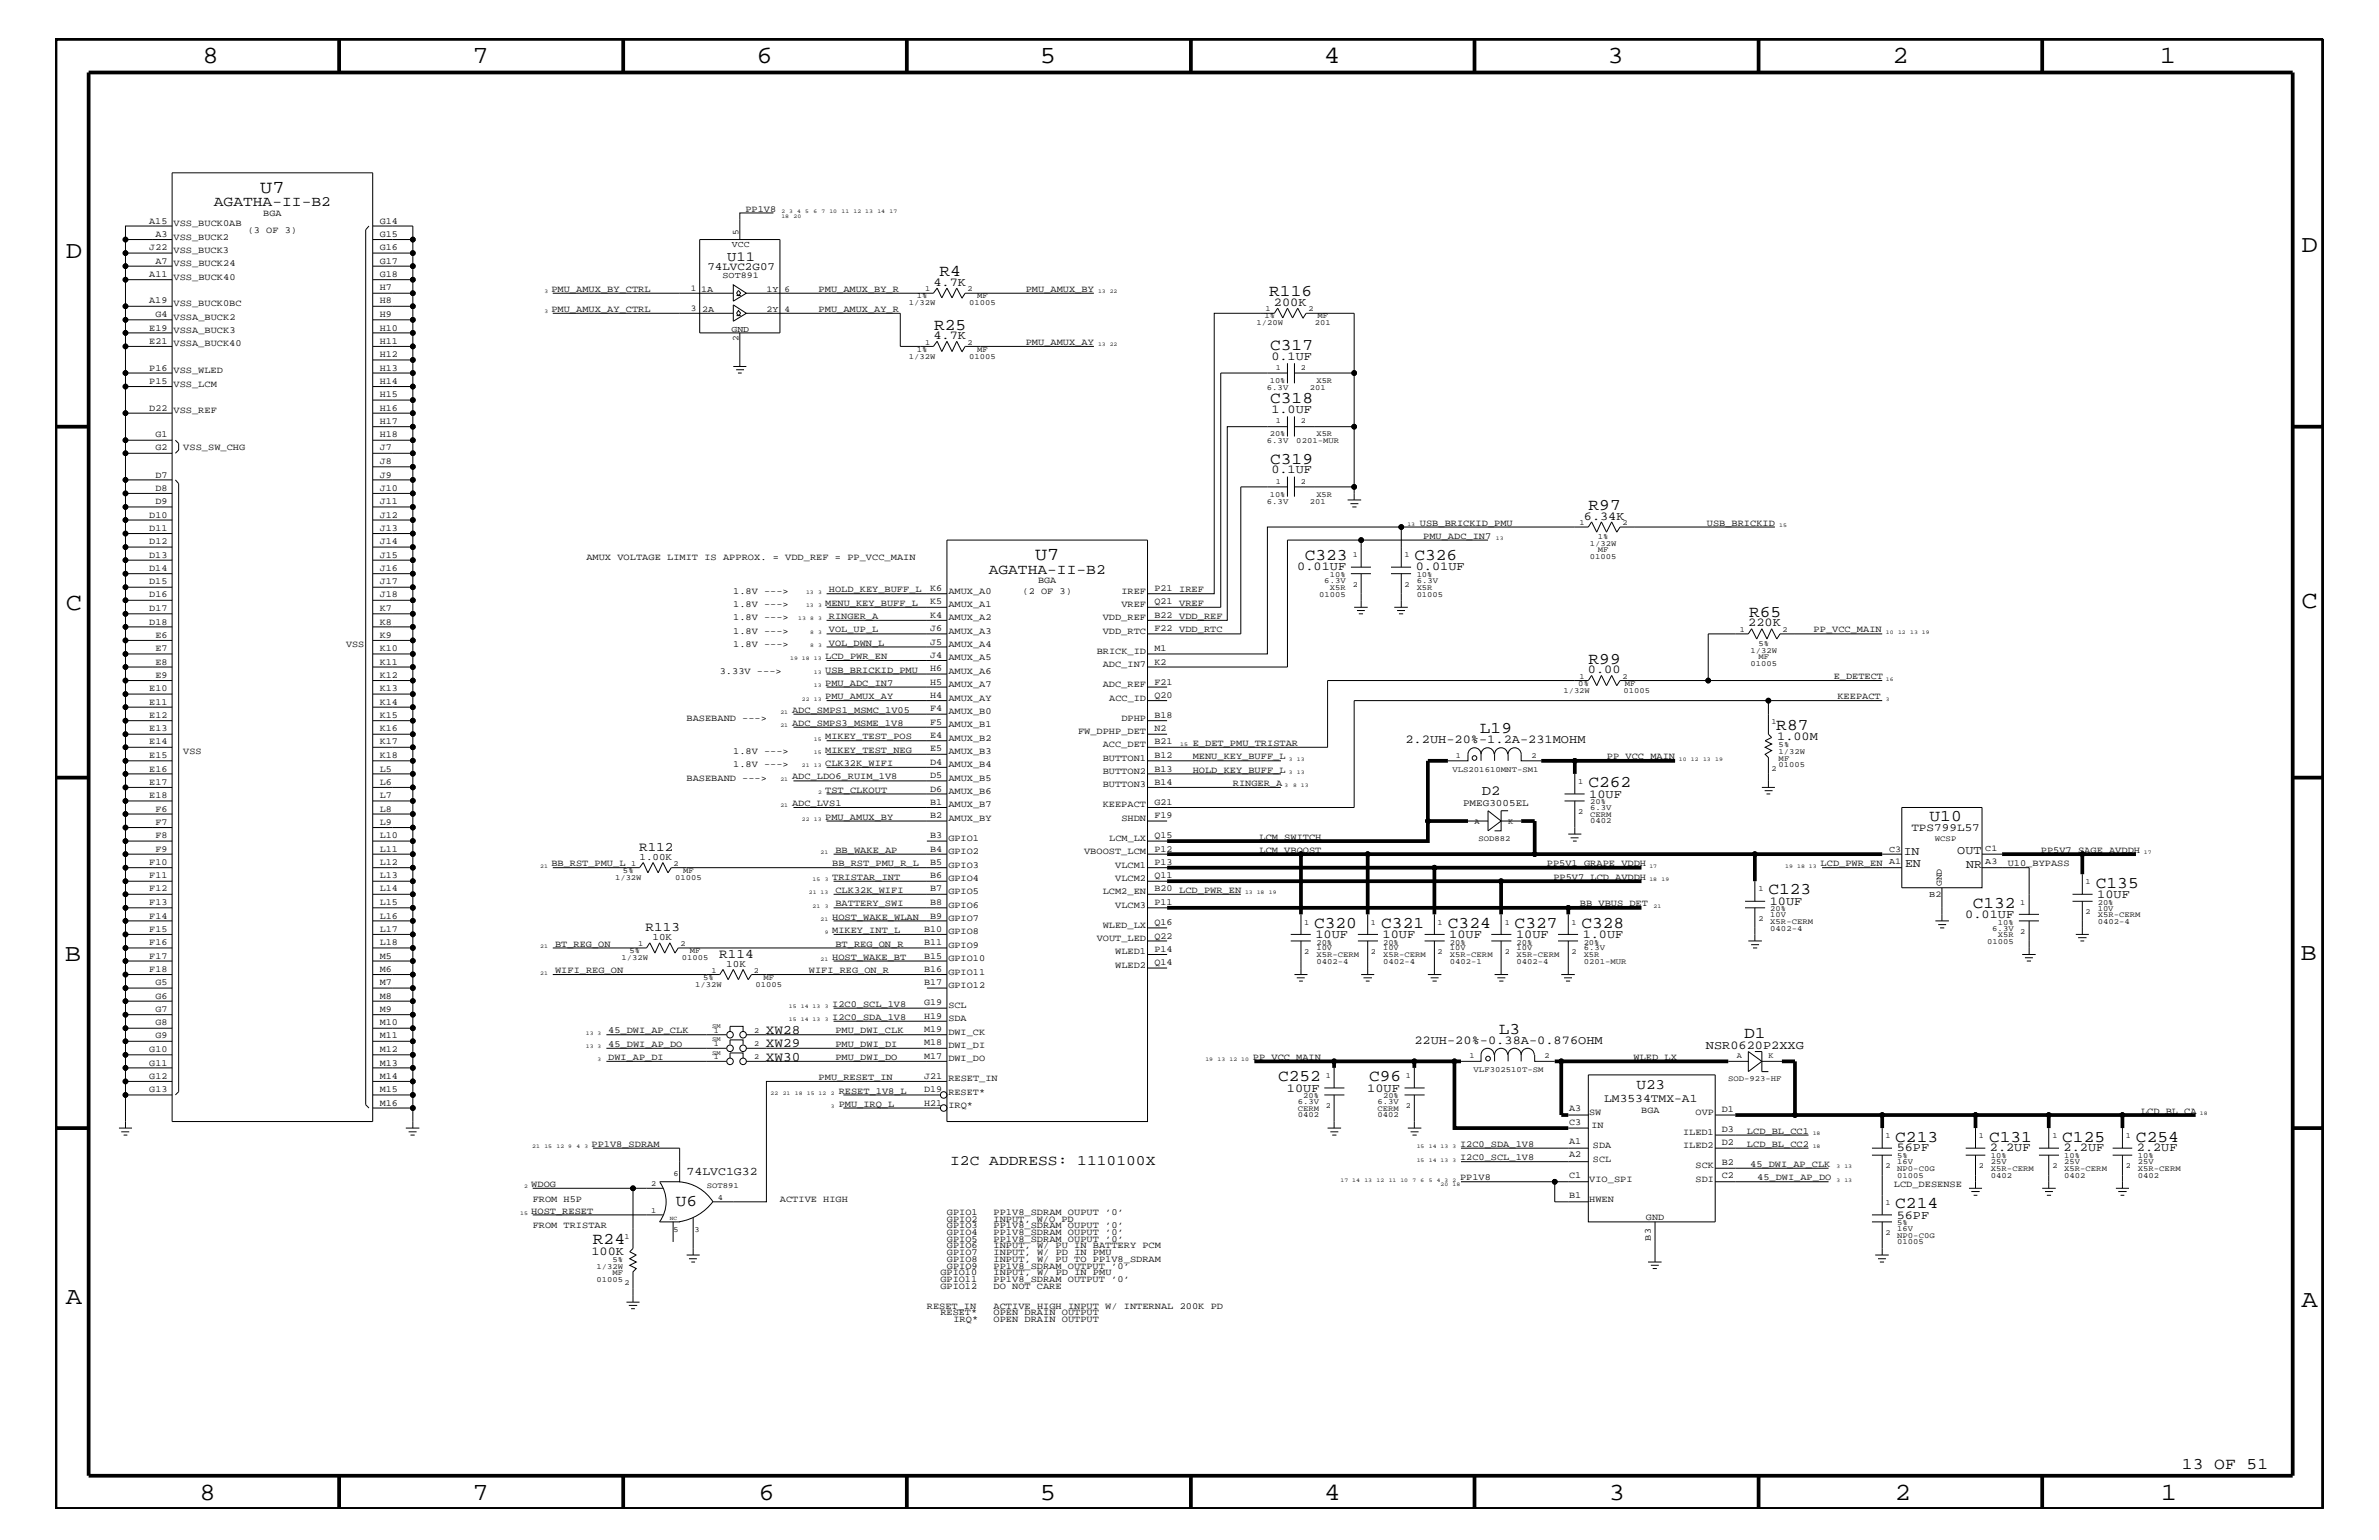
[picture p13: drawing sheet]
<svg xmlns="http://www.w3.org/2000/svg" width="432mm" height="279mm" viewBox="0 0 432 279" stroke-linecap="round" stroke-linejoin="round" font-family="sans-serif">
<defs><g id="words">
<g font-size="4.5">
<text x="36.7" y="11.5">8</text>
<text x="85.8" y="11.5">7</text>
<text x="137.3" y="11.5">6</text>
<text x="188.7" y="11.5">5</text>
<text x="240.3" y="11.5">4</text>
<text x="291.8" y="11.5">3</text>
<text x="343.5" y="11.5">2</text>
<text x="392" y="11.5">1</text>
<text x="11.9" y="46.8">D</text>
<text x="417.7" y="45.7">D</text>
<text x="11.9" y="110.6">C</text>
<text x="417.7" y="110.3">C</text>
<text x="11.8" y="174.3">B</text>
<text x="417.6" y="174.2">B</text>
<text x="11.9" y="236.7">A</text>
<text x="417.7" y="237.1">A</text>
<text x="36.2" y="272.1">8</text>
<text x="85.8" y="272.1">7</text>
<text x="137.7" y="272.1">6</text>
<text x="188.7" y="272.1">5</text>
<text x="240.4" y="272.1">4</text>
<text x="292" y="272.1">3</text>
<text x="343.9" y="272.1">2</text>
<text x="392.2" y="272.1">1</text>
</g>
<g font-size="3.3">
<text x="47.2" y="35">U7</text>
<text x="187.9" y="101.6">U7</text>
</g>
<g font-size="3">
<text x="170.5" y="50.2">R4</text>
<text x="230.4" y="53.8">R116</text>
<text x="169.5" y="59.8">R25</text>
<text x="230.5" y="63.4">C317</text>
<text x="230.5" y="73.2">C318</text>
<text x="230.5" y="84.1">C319</text>
<text x="288.3" y="92.6">R97</text>
<text x="236.8" y="101.6">C323</text>
<text x="256.7" y="101.6">C326</text>
<text x="317.5" y="112">R65</text>
<text x="288.3" y="120.4">R99</text>
<text x="268.6" y="133">L19</text>
<text x="322.4" y="132.4">R87</text>
<text x="288.3" y="142.9">C262</text>
<text x="350.2" y="149">U10</text>
<text x="380.4" y="161.1">C135</text>
<text x="321" y="162.2">C123</text>
<text x="358.1" y="164.7">C132</text>
<text x="238.5" y="168.3">C320</text>
<text x="250.7" y="168.3">C321</text>
<text x="262.8" y="168.3">C324</text>
<text x="274.9" y="168.3">C327</text>
<text x="287" y="168.3">C328</text>
<text x="272" y="187.6">L3</text>
<text x="316.6" y="188.3">D1</text>
<text x="232" y="196.2">C252</text>
<text x="248.5" y="196.2">C96</text>
<text x="344" y="207.1">C213</text>
<text x="361" y="207.1">C131</text>
<text x="374.3" y="207.1">C125</text>
<text x="387.7" y="207.1">C254</text>
<text x="122.7" y="218.8">U6</text>
<text x="344" y="219.2">C214</text>
<text x="107.6" y="225.7">R24</text>
<text x="396" y="266.5">13 OF 51</text>
</g>
<g font-size="2.6">
<text x="38.8" y="37.4">AGATHA-II-B2</text>
<text x="179.5" y="104.1">AGATHA-II-B2</text>
<text x="297" y="197.6">U23</text>
<text x="172.5" y="211.4">I2C ADDRESS: 1110100X</text>
</g>
<g font-size="2.5">
<text x="132" y="47.4">U11</text>
<text x="269" y="144.2">D2</text>
</g>
<g font-size="2.4">
<text x="116" y="154.4">R112</text>
<text x="117.2" y="168.9">R113</text>
<text x="130.6" y="173.8">R114</text>
<text x="139" y="187.6">XW28</text>
<text x="139" y="190">XW29</text>
<text x="139" y="192.5">XW30</text>
</g>
<g font-size="2.2">
<text x="169.4" y="51.8">4.7K</text>
<text x="231.2" y="55.5">200K</text>
<text x="169.4" y="61.5">4.7K</text>
<text x="230.8" y="65.3">0.1UF</text>
<text x="230.8" y="75">1.0UF</text>
<text x="230.8" y="85.9">0.1UF</text>
<text x="287.5" y="94.3">6.34K</text>
<text x="235.5" y="103.5">0.01UF</text>
<text x="257" y="103.5">0.01UF</text>
<text x="317.3" y="113.7">220K</text>
<text x="288.2" y="122.1">0.00</text>
<text x="255.1" y="134.7">2.2UH-20%-1.2A-231MOHM</text>
<text x="322.6" y="134.2">1.00M</text>
<text x="288.5" y="144.7">10UF</text>
<text x="345.5" y="155.1">IN</text>
<text x="355.3" y="154.9">OUT</text>
<text x="345.8" y="157.3">EN</text>
<text x="356.9" y="157.4">NR</text>
<text x="321.2" y="164.1">10UF</text>
<text x="356.7" y="166.5">0.01UF</text>
<text x="380.7" y="162.8">10UF</text>
<text x="238.8" y="170.1">10UF</text>
<text x="251" y="170.1">10UF</text>
<text x="263.1" y="170.1">10UF</text>
<text x="275.2" y="170.1">10UF</text>
<text x="287.3" y="170.1">1.0UF</text>
<text x="256.7" y="189.3">22UH-20%-0.38A-0.876OHM</text>
<text x="309.6" y="190.3">NSR0620P2XXG</text>
<text x="233.6" y="198.1">10UF</text>
<text x="248.2" y="198.1">10UF</text>
<text x="344.3" y="208.9">56PF</text>
<text x="361.2" y="208.9">2.2UF</text>
<text x="374.6" y="208.9">2.2UF</text>
<text x="387.9" y="208.9">2.2UF</text>
<text x="344.3" y="221.1">56PF</text>
<text x="107.4" y="227.6">100K</text>
</g>
<g font-size="2.1">
<text x="291.2" y="200">LM3534TMX-A1</text>
<text x="124.6" y="213.2">74LVC1G32</text>
</g>
<g font-size="2">
<text x="128.4" y="49.1">74LVC2G07</text>
<text x="346.9" y="150.7">TPS799L57</text>
</g>
<g font-size="1.8">
<text x="265.6" y="146.2">PMEG3005EL</text>
<text x="116.1" y="156.1">1.00K</text>
<text x="118.4" y="170.6">10K</text>
<text x="131.8" y="175.5">10K</text>
</g>
<g font-size="1.7">
<text x="27.1" y="40.6">A15</text>
<text x="31.5" y="41">VSS_BUCK0AB</text>
<text x="47.8" y="39.2">BGA</text>
<text x="68.9" y="40.6">G14</text>
<text x="135.3" y="38.4">PP1V8</text>
<text x="27.1" y="45.4">J22</text>
<text x="28.2" y="43">A3</text>
<text x="28.2" y="47.9">A7</text>
<text x="31.5" y="43.5">VSS_BUCK2</text>
<text x="31.5" y="45.9">VSS_BUCK3</text>
<text x="45" y="42.3">(3 OF 3)</text>
<text x="68.9" y="43">G15</text>
<text x="68.9" y="45.4">G16</text>
<text x="68.9" y="47.9">G17</text>
<text x="27.1" y="50.2">A11</text>
<text x="31.5" y="48.3">VSS_BUCK24</text>
<text x="31.5" y="50.7">VSS_BUCK40</text>
<text x="68.9" y="52.7">H7</text>
<text x="68.9" y="50.2">G18</text>
<text x="100.1" y="52.9">PMU_AMUX_BY_CTRL</text>
<text x="148.6" y="52.9">PMU_AMUX_BY_R</text>
<text x="186.2" y="52.9">PMU_AMUX_BY</text>
<text x="27.1" y="55.1">A19</text>
<text x="27.1" y="60">E19</text>
<text x="28.2" y="57.5">G4</text>
<text x="31.5" y="55.6">VSS_BUCK0BC</text>
<text x="31.5" y="58">VSSA_BUCK2</text>
<text x="68.9" y="55.1">H8</text>
<text x="68.9" y="57.5">H9</text>
<text x="68.9" y="60">H10</text>
<text x="100.1" y="56.6">PMU_AMUX_AY_CTRL</text>
<text x="148.6" y="56.6">PMU_AMUX_AY_R</text>
<text x="27.1" y="62.3">E21</text>
<text x="31.5" y="62.9">VSSA_BUCK40</text>
<text x="31.5" y="60.4">VSSA_BUCK3</text>
<text x="68.9" y="62.3">H11</text>
<text x="68.9" y="64.8">H12</text>
<text x="186.2" y="62.6">PMU_AMUX_AY</text>
<text x="27.1" y="69.6">P15</text>
<text x="27.1" y="67.3">P16</text>
<text x="31.5" y="67.7">VSS_WLED</text>
<text x="31.5" y="70.1">VSS_LCM</text>
<text x="68.9" y="67.3">H13</text>
<text x="68.9" y="69.6">H14</text>
<text x="27.1" y="74.5">D22</text>
<text x="31.5" y="75">VSS_REF</text>
<text x="68.9" y="72.1">H15</text>
<text x="68.9" y="74.5">H16</text>
<text x="68.9" y="76.9">H17</text>
<text x="28.2" y="79.4">G1</text>
<text x="28.2" y="81.7">G2</text>
<text x="33.3" y="81.6">VSS_SW_CHG</text>
<text x="68.9" y="79.4">H18</text>
<text x="68.9" y="81.7">J7</text>
<text x="28.2" y="86.6">D7</text>
<text x="28.2" y="89">D8</text>
<text x="68.9" y="84.2">J8</text>
<text x="68.9" y="86.6">J9</text>
<text x="68.9" y="89">J10</text>
<text x="27.1" y="93.9">D10</text>
<text x="28.2" y="91.5">D9</text>
<text x="68.9" y="91.5">J11</text>
<text x="68.9" y="93.9">J12</text>
<text x="257.7" y="95.4">USB_BRICKID_PMU</text>
<text x="309.8" y="95.4">USB_BRICKID</text>
<text x="27.1" y="101.2">D13</text>
<text x="27.1" y="96.3">D11</text>
<text x="27.1" y="98.7">D12</text>
<text x="68.9" y="96.3">J13</text>
<text x="68.9" y="98.7">J14</text>
<text x="68.9" y="101.2">J15</text>
<text x="106.4" y="101.6">AMUX VOLTAGE LIMIT IS APPROX. = VDD_REF = PP_VCC_MAIN</text>
<text x="258.3" y="97.7">PMU_ADC_IN7</text>
<text x="27.1" y="103.6">D14</text>
<text x="27.1" y="106">D15</text>
<text x="68.9" y="103.6">J16</text>
<text x="68.9" y="106">J17</text>
<text x="133.1" y="107.7">1.8V ---&gt;</text>
<text x="150.5" y="107.5">HOLD_KEY_BUFF_L</text>
<text x="168.8" y="107.2">K6</text>
<text x="172.1" y="107.7">AMUX_A0</text>
<text x="185.6" y="107.7">(2 OF 3)</text>
<text x="188.4" y="105.9">BGA</text>
<text x="203.5" y="107.7">IREF</text>
<text x="209.6" y="107.2">P21 IREF</text>
<text x="27.1" y="113.3">D18</text>
<text x="27.1" y="108.4">D16</text>
<text x="27.1" y="110.9">D17</text>
<text x="68.9" y="108.4">J18</text>
<text x="68.9" y="110.9">K7</text>
<text x="68.9" y="113.3">K8</text>
<text x="133.1" y="112.6">1.8V ---&gt;</text>
<text x="133.1" y="110.2">1.8V ---&gt;</text>
<text x="149.8" y="109.9">MENU_KEY_BUFF_L</text>
<text x="150.5" y="112.3">RINGER_A</text>
<text x="168.8" y="109.7">K5</text>
<text x="168.8" y="112">K4</text>
<text x="172.1" y="112.6">AMUX_A2</text>
<text x="172.1" y="110.2">AMUX_A1</text>
<text x="200.2" y="112.6">VDD_REF</text>
<text x="203.5" y="110.2">VREF</text>
<text x="209.6" y="112">B22 VDD_REF</text>
<text x="209.6" y="109.7">Q21 VREF</text>
<text x="28.2" y="115.7">E6</text>
<text x="28.2" y="118.1">E7</text>
<text x="62.8" y="117.4">VSS</text>
<text x="68.9" y="115.7">K9</text>
<text x="68.9" y="118.1">K10</text>
<text x="133.1" y="115">1.8V ---&gt;</text>
<text x="133.1" y="117.4">1.8V ---&gt;</text>
<text x="149.8" y="119.6">LCD_PWR_EN</text>
<text x="150.5" y="114.8">VOL_UP_L</text>
<text x="150.5" y="117.2">VOL_DWN_L</text>
<text x="168.8" y="114.5">J6</text>
<text x="168.8" y="117">J5</text>
<text x="168.8" y="119.3">J4</text>
<text x="172.1" y="115">AMUX_A3</text>
<text x="172.1" y="119.8">AMUX_A5</text>
<text x="172.1" y="117.4">AMUX_A4</text>
<text x="199.1" y="118.6">BRICK_ID</text>
<text x="200.2" y="115">VDD_RTC</text>
<text x="209.6" y="118.1">M1</text>
<text x="209.6" y="114.5">F22 VDD_RTC</text>
<text x="329.2" y="114.8">PP_VCC_MAIN</text>
<text x="27.1" y="125.4">E10</text>
<text x="28.2" y="120.6">E8</text>
<text x="28.2" y="123">E9</text>
<text x="68.9" y="120.6">K11</text>
<text x="68.9" y="123">K12</text>
<text x="68.9" y="125.4">K13</text>
<text x="130.6" y="122.3">3.33V ---&gt;</text>
<text x="149.8" y="124.4">PMU_ADC_IN7</text>
<text x="149.8" y="122">USB_BRICKID_PMU</text>
<text x="168.8" y="121.8">H6</text>
<text x="168.8" y="124.2">H5</text>
<text x="172.1" y="124.7">AMUX_A7</text>
<text x="172.1" y="122.3">AMUX_A6</text>
<text x="200.2" y="124.7">ADC_REF</text>
<text x="200.2" y="121">ADC_IN7</text>
<text x="209.5" y="120.6">K2</text>
<text x="209.5" y="124.2">F21</text>
<text x="332.8" y="123.2">E_DETECT</text>
<text x="27.1" y="127.9">E11</text>
<text x="27.1" y="130.2">E12</text>
<text x="68.9" y="127.9">K14</text>
<text x="68.9" y="130.2">K15</text>
<text x="124.6" y="130.8">BASEBAND ---&gt;</text>
<text x="143.8" y="131.7">ADC_SMPS3_MSME_1V8</text>
<text x="143.8" y="129.3">ADC_SMPS1_MSMC_1V05</text>
<text x="149.8" y="126.9">PMU_AMUX_AY</text>
<text x="168.8" y="126.6">H4</text>
<text x="168.8" y="129.1">F4</text>
<text x="168.8" y="131.5">F5</text>
<text x="172.1" y="129.6">AMUX_B0</text>
<text x="172.1" y="131.9">AMUX_B1</text>
<text x="172.1" y="127.1">AMUX_AY</text>
<text x="201.3" y="127.1">ACC_ID</text>
<text x="203.5" y="130.8">DPHP</text>
<text x="209.5" y="126.6">Q20</text>
<text x="209.6" y="130.2">B18</text>
<text x="333.5" y="126.9">KEEPACT</text>
<text x="27.1" y="132.7">E13</text>
<text x="27.1" y="135.1">E14</text>
<text x="27.1" y="137.5">E15</text>
<text x="33.3" y="136.8">VSS</text>
<text x="68.9" y="132.7">K16</text>
<text x="68.9" y="135.1">K17</text>
<text x="68.9" y="137.5">K18</text>
<text x="133.1" y="136.8">1.8V ---&gt;</text>
<text x="149.8" y="134.1">MIKEY_TEST_POS</text>
<text x="149.8" y="136.6">MIKEY_TEST_NEG</text>
<text x="168.8" y="133.9">E4</text>
<text x="168.8" y="136.3">E5</text>
<text x="172.1" y="134.4">AMUX_B2</text>
<text x="172.1" y="136.8">AMUX_B3</text>
<text x="195.7" y="133.2">FW_DPHP_DET</text>
<text x="200.2" y="135.6">ACC_DET</text>
<text x="209.5" y="135.1">B21</text>
<text x="209.6" y="137.5">B12</text>
<text x="209.6" y="132.7">N2</text>
<text x="216.5" y="137.8">MENU_KEY_BUFF_L</text>
<text x="216.5" y="135.3">E_DET_PMU_TRISTAR</text>
<text x="291.7" y="137.8">PP_VCC_MAIN</text>
<text x="27.1" y="140">E16</text>
<text x="27.1" y="142.4">E17</text>
<text x="68.9" y="140">L5</text>
<text x="68.9" y="142.4">L6</text>
<text x="124.6" y="141.7">BASEBAND ---&gt;</text>
<text x="133.1" y="139.2">1.8V ---&gt;</text>
<text x="143.8" y="141.4">ADC_LDO6_RUIM_1V8</text>
<text x="149.8" y="139">CLK32K_WIFI</text>
<text x="149.8" y="143.9">TST_CLKOUT</text>
<text x="168.8" y="138.7">D4</text>
<text x="168.8" y="141.2">D5</text>
<text x="168.8" y="143.6">D6</text>
<text x="172.1" y="139.2">AMUX_B4</text>
<text x="172.1" y="141.7">AMUX_B5</text>
<text x="200.2" y="138">BUTTON1</text>
<text x="200.2" y="140.4">BUTTON2</text>
<text x="200.2" y="142.9">BUTTON3</text>
<text x="209.6" y="140">B13</text>
<text x="209.6" y="142.4">B14</text>
<text x="216.5" y="140.2">HOLD_KEY_BUFF_L</text>
<text x="223.8" y="142.6">RINGER_A</text>
<text x="27.1" y="144.8">E18</text>
<text x="28.2" y="147.3">F6</text>
<text x="28.2" y="149.6">F7</text>
<text x="68.9" y="144.8">L7</text>
<text x="68.9" y="147.3">L8</text>
<text x="68.9" y="149.6">L9</text>
<text x="143.8" y="146.2">ADC_LVS1</text>
<text x="149.8" y="148.7">PMU_AMUX_BY</text>
<text x="168.8" y="146">B1</text>
<text x="168.8" y="148.4">B2</text>
<text x="172.1" y="146.5">AMUX_B7</text>
<text x="172.1" y="149">AMUX_BY</text>
<text x="172.1" y="144">AMUX_B6</text>
<text x="200.2" y="146.5">KEEPACT</text>
<text x="203.5" y="149">SHDN</text>
<text x="209.6" y="146">G21</text>
<text x="209.6" y="148.4">F19</text>
<text x="28.2" y="152.1">F8</text>
<text x="28.2" y="154.5">F9</text>
<text x="68.9" y="152.1">L10</text>
<text x="68.9" y="154.5">L11</text>
<text x="151.6" y="154.7">BB_WAKE_AP</text>
<text x="168.8" y="152.1">B3</text>
<text x="168.8" y="154.5">B4</text>
<text x="172.1" y="152.6">GPIO1</text>
<text x="172.1" y="155">GPIO2</text>
<text x="196.8" y="155">VBOOST_LCM</text>
<text x="201.3" y="152.6">LCM_LX</text>
<text x="209.6" y="152.1">Q15</text>
<text x="209.6" y="154.5">P12</text>
<text x="228.6" y="152.3">LCM_SWITCH</text>
<text x="228.6" y="154.7">LCM_VBOOST</text>
<text x="370.4" y="154.7">PP5V7_SAGE_AVDDH</text>
<text x="27.1" y="156.9">F10</text>
<text x="27.1" y="159.4">F11</text>
<text x="27.1" y="161.7">F12</text>
<text x="68.9" y="156.9">L12</text>
<text x="68.9" y="159.4">L13</text>
<text x="68.9" y="161.7">L14</text>
<text x="100.1" y="157.2">BB_RST_PMU_L</text>
<text x="151" y="159.6">TRISTAR_INT</text>
<text x="151" y="157.2">BB_RST_PMU_R_L</text>
<text x="151.6" y="162">CLK32K_WIFI</text>
<text x="168.8" y="156.9">B5</text>
<text x="168.8" y="159.4">B6</text>
<text x="168.8" y="161.7">B7</text>
<text x="172.1" y="157.4">GPIO3</text>
<text x="172.1" y="159.9">GPIO4</text>
<text x="202.4" y="157.4">VLCM1</text>
<text x="202.4" y="159.9">VLCM2</text>
<text x="209.6" y="161.7">B20 LCD_PWR_EN</text>
<text x="209.6" y="156.9">P13</text>
<text x="209.6" y="159.4">Q11</text>
<text x="280.8" y="157.2">PP5V1_GRAPE_VDDH</text>
<text x="281.9" y="159.6">PP5V7_LCD_AVDDH</text>
<text x="330.5" y="157.2">LCD_PWR_EN</text>
<text x="364.4" y="157.2">U10_BYPASS</text>
<text x="27.1" y="164.2">F13</text>
<text x="27.1" y="166.7">F14</text>
<text x="68.9" y="164.2">L15</text>
<text x="68.9" y="166.7">L16</text>
<text x="151" y="166.9">HOST_WAKE_WLAN</text>
<text x="151.6" y="164.5">BATTERY_SWI</text>
<text x="168.8" y="164.2">B8</text>
<text x="168.8" y="166.7">B9</text>
<text x="172.1" y="162.2">GPIO5</text>
<text x="172.1" y="164.7">GPIO6</text>
<text x="172.1" y="167.1">GPIO7</text>
<text x="200.2" y="162.2">LCM2_EN</text>
<text x="202.4" y="164.7">VLCM3</text>
<text x="209.6" y="164.2">P11</text>
<text x="209.6" y="167.8">Q16</text>
<text x="286.8" y="164.5">BB_VBUS_DET</text>
<text x="27.1" y="169">F15</text>
<text x="27.1" y="171.5">F16</text>
<text x="27.1" y="173.9">F17</text>
<text x="68.9" y="173.9">M5</text>
<text x="68.9" y="169">L17</text>
<text x="68.9" y="171.5">L18</text>
<text x="100.8" y="171.7">BT_REG_ON</text>
<text x="151" y="169.3">MIKEY_INT_L</text>
<text x="151.6" y="171.7">BT_REG_ON_R</text>
<text x="167.7" y="173.9">B15</text>
<text x="167.7" y="169">B10</text>
<text x="167.7" y="171.5">B11</text>
<text x="172.1" y="169.5">GPIO8</text>
<text x="172.1" y="172">GPIO9</text>
<text x="199.1" y="170.7">VOUT_LED</text>
<text x="200.2" y="168.3">WLED_LX</text>
<text x="202.4" y="173.2">WLED1</text>
<text x="209.6" y="170.3">Q22</text>
<text x="209.6" y="172.7">P14</text>
<text x="27.1" y="176.3">F18</text>
<text x="28.2" y="178.8">G5</text>
<text x="68.9" y="176.3">M6</text>
<text x="68.9" y="178.8">M7</text>
<text x="100.8" y="176.6">WIFI_REG_ON</text>
<text x="146.8" y="176.6">WIFI_REG_ON_R</text>
<text x="151" y="174.2">HOST_WAKE_BT</text>
<text x="167.7" y="176.3">B16</text>
<text x="167.7" y="178.8">B17</text>
<text x="172.1" y="174.4">GPIO10</text>
<text x="172.1" y="176.8">GPIO11</text>
<text x="172.1" y="179.3">GPIO12</text>
<text x="202.4" y="175.6">WLED2</text>
<text x="209.6" y="175.1">Q14</text>
<text x="28.2" y="181.2">G6</text>
<text x="28.2" y="183.6">G7</text>
<text x="68.9" y="181.2">M8</text>
<text x="68.9" y="183.6">M9</text>
<text x="151" y="185">I2C0_SDA_1V8</text>
<text x="151" y="182.7">I2C0_SCL_1V8</text>
<text x="167.7" y="182.4">G19</text>
<text x="167.7" y="184.9">H19</text>
<text x="172.1" y="182.9">SCL</text>
<text x="172.1" y="185.3">SDA</text>
<text x="27.1" y="190.9">G10</text>
<text x="28.2" y="186">G8</text>
<text x="28.2" y="188.4">G9</text>
<text x="68.9" y="186">M10</text>
<text x="68.9" y="188.4">M11</text>
<text x="68.9" y="190.9">M12</text>
<text x="110.4" y="189.9">45_DWI_AP_DO</text>
<text x="110.4" y="187.5">45_DWI_AP_CLK</text>
<text x="151.6" y="189.9">PMU_DWI_DI</text>
<text x="151.6" y="187.5">PMU_DWI_CLK</text>
<text x="167.7" y="187.2">M19</text>
<text x="167.7" y="189.7">M18</text>
<text x="172.1" y="190.2">DWI_DI</text>
<text x="172.1" y="187.7">DWI_CK</text>
<text x="27.1" y="193.3">G11</text>
<text x="27.1" y="195.7">G12</text>
<text x="68.9" y="193.3">M13</text>
<text x="68.9" y="195.7">M14</text>
<text x="110.4" y="192.3">DWI_AP_DI</text>
<text x="148.6" y="195.9">PMU_RESET_IN</text>
<text x="151.6" y="192.3">PMU_DWI_DO</text>
<text x="167.7" y="192.1">M17</text>
<text x="167.7" y="195.7">J21</text>
<text x="172.1" y="196.2">RESET_IN</text>
<text x="172.1" y="192.6">DWI_DO</text>
<text x="227.4" y="192.3">PP_VCC_MAIN</text>
<text x="296.5" y="192.3">WLED_LX</text>
<text x="27.1" y="198.1">G13</text>
<text x="68.9" y="198.1">M15</text>
<text x="68.9" y="200.6">M16</text>
<text x="152.2" y="200.9">PMU_IRQ_L</text>
<text x="152.2" y="198.4">RESET_1V8_L</text>
<text x="167.7" y="200.6">H21</text>
<text x="167.7" y="198.1">D19</text>
<text x="172.1" y="201">IRQ*</text>
<text x="172.1" y="198.7">RESET*</text>
<text x="284.8" y="201.6">A3</text>
<text x="288.5" y="202.3">SW</text>
<text x="297.9" y="201.9">BGA</text>
<text x="307.8" y="202.3">OVP</text>
<text x="312.5" y="201.7">D1</text>
<text x="388.6" y="202">LCD_BL_CA</text>
<text x="107.4" y="208.1">PP1V8_SDRAM</text>
<text x="265" y="208.1">I2C0_SDA_1V8</text>
<text x="284.8" y="204.1">C3</text>
<text x="284.8" y="207.6">A1</text>
<text x="288.9" y="204.7">IN</text>
<text x="289.1" y="208.3">SDA</text>
<text x="305.5" y="205.9">ILED1</text>
<text x="305.5" y="208.3">ILED2</text>
<text x="312.5" y="205.3">D3</text>
<text x="312.5" y="207.7">D2</text>
<text x="317.1" y="205.7">LCD_BL_CC1</text>
<text x="317.1" y="208.1">LCD_BL_CC2</text>
<text x="96.4" y="215.3">WDOG</text>
<text x="265" y="210.5">I2C0_SCL_1V8</text>
<text x="265" y="214.2">PP1V8</text>
<text x="284.8" y="210">A2</text>
<text x="284.8" y="213.7">C1</text>
<text x="288.5" y="214.4">VIO_SPI</text>
<text x="289.1" y="210.8">SCL</text>
<text x="307.8" y="211.9">SCK</text>
<text x="307.8" y="214.4">SDI</text>
<text x="312.5" y="211.4">B2</text>
<text x="312.5" y="213.8">C2</text>
<text x="317.7" y="211.7">45_DWI_AP_CLK</text>
<text x="318.9" y="214.2">45_DWI_AP_DO</text>
<text x="343.7" y="215.3">LCD_DESENSE</text>
<text x="96.4" y="220.2">HOST_RESET</text>
<text x="96.7" y="218">FROM H5P</text>
<text x="141.6" y="218">ACTIVE HIGH</text>
<text x="171.9" y="220.4">GPIO1</text>
<text x="171.9" y="221.7">GPIO2</text>
<text x="180.3" y="220.4">PP1V8_SDRAM OUPUT ’0’</text>
<text x="180.3" y="221.7">INPUT, W/O PD</text>
<text x="284.8" y="217.4">B1</text>
<text x="288.5" y="218">HWEN</text>
<text x="298.7" y="221.4">GND</text>
<text x="96.7" y="222.9">FROM TRISTAR</text>
<text x="171.9" y="224.1">GPIO4</text>
<text x="171.9" y="227.7">GPIO7</text>
<text x="171.9" y="226.5">GPIO6</text>
<text x="171.9" y="225.3">GPIO5</text>
<text x="171.9" y="222.9">GPIO3</text>
<text x="180.3" y="224.1">PP1V8_SDRAM OUPUT ’0’</text>
<text x="180.3" y="225.3">PP1V8_SDRAM OUPUT ’0’</text>
<text x="180.3" y="227.7">INPUT, W/ PD IN PMU</text>
<text x="180.3" y="226.5">INPUT, W/ PU IN BATTERY PCM</text>
<text x="299.6" y="225.1" transform="rotate(-90 299.6 225.1)">B3</text>
<text x="170.7" y="231.3">GPIO10</text>
<text x="170.7" y="232.6">GPIO11</text>
<text x="170.7" y="233.8">GPIO12</text>
<text x="171.9" y="229">GPIO8</text>
<text x="171.9" y="230.2">GPIO9</text>
<text x="180.3" y="231.3">INPUT, W/ PD IN PMU</text>
<text x="180.3" y="233.8">DO NOT CARE</text>
<text x="180.3" y="232.6">PP1V8_SDRAM OUTPUT ’0’</text>
<text x="180.3" y="230.2">PP1V8_SDRAM OUTPUT ’0’</text>
<text x="180.3" y="229">INPUT, W/ PU TO PP1V8_SDRAM</text>
<text x="168.2" y="237.4">RESET_IN</text>
<text x="170.7" y="238.6">RESET*</text>
<text x="173.1" y="239.9">IRQ*</text>
<text x="180.3" y="237.4">ACTIVE HIGH INPUT W/ INTERNAL 200K PD</text>
<text x="180.3" y="238.6">OPEN DRAIN OUTPUT</text>
<text x="180.3" y="239.9">OPEN DRAIN OUTPUT</text>
</g>
<g font-size="1.6">
<text x="132.8" y="44.8">VCC</text>
<text x="134" y="42.6" transform="rotate(-90 134 42.6)">5</text>
<text x="125.4" y="52.8">1</text>
<text x="127.3" y="52.9">1A</text>
<text x="131.1" y="50.4">SOT891</text>
<text x="139.1" y="52.9">1Y</text>
<text x="142.4" y="52.9">6</text>
<text x="125.4" y="56.4">3</text>
<text x="127.4" y="56.6">2A</text>
<text x="139.1" y="56.6">2Y</text>
<text x="142.4" y="56.6">4</text>
<text x="132.8" y="60.2">GND</text>
<text x="134" y="61.9" transform="rotate(-90 134 61.9)">2</text>
<text x="342.9" y="154.5">C3</text>
<text x="360.3" y="154.4">C1</text>
<text x="342.9" y="156.8">A1</text>
<text x="352.5" y="160.8" transform="rotate(-90 352.5 160.8)">GND</text>
<text x="360.3" y="156.8">A3</text>
<text x="350.2" y="162.8">B2</text>
</g>
<g font-size="1.4">
<text x="167.9" y="52.8">1</text>
<text x="175.6" y="52.8">2</text>
<text x="165" y="55.3">1/32W</text>
<text x="166.4" y="54.1">1%</text>
<text x="175.9" y="55.3">01005</text>
<text x="177.3" y="54.1">MF</text>
<text x="228" y="59">1/20W</text>
<text x="229.5" y="57.8">1%</text>
<text x="229.7" y="56.4">1</text>
<text x="237.5" y="56.4">2</text>
<text x="238.7" y="59">201</text>
<text x="239.1" y="57.8">MF</text>
<text x="165" y="65.1">1/32W</text>
<text x="166.4" y="63.9">1%</text>
<text x="167.9" y="62.5">1</text>
<text x="175.6" y="62.5">2</text>
<text x="175.9" y="65.1">01005</text>
<text x="177.3" y="63.9">MF</text>
<text x="230" y="70.7">6.3V</text>
<text x="230.5" y="69.5">10%</text>
<text x="231.6" y="67.1">1</text>
<text x="236.1" y="67.1">2</text>
<text x="237.7" y="70.7">201</text>
<text x="238.9" y="69.5">X5R</text>
<text x="231.6" y="76.8">1</text>
<text x="236.1" y="76.8">2</text>
<text x="230" y="80.5">6.3V</text>
<text x="230.5" y="79.2">20%</text>
<text x="235.3" y="80.5">0201-MUR</text>
<text x="238.9" y="79.2">X5R</text>
<text x="231.6" y="87.7">1</text>
<text x="236.1" y="87.7">2</text>
<text x="230" y="91.4">6.3V</text>
<text x="230.5" y="90.1">10%</text>
<text x="237.7" y="91.4">201</text>
<text x="238.9" y="90.1">X5R</text>
<text x="286.7" y="95.2">1</text>
<text x="294.5" y="95.2">2</text>
<text x="245.5" y="101">1</text>
<text x="254.9" y="101">1</text>
<text x="288.6" y="101.4">01005</text>
<text x="288.6" y="99">1/32W</text>
<text x="290" y="100.2">MF</text>
<text x="290" y="97.7">1%</text>
<text x="240.4" y="105.8">6.3V</text>
<text x="241.4" y="107">X5R</text>
<text x="241.4" y="104.7">10%</text>
<text x="245.5" y="106.5">2</text>
<text x="254.9" y="106.5">2</text>
<text x="257.1" y="107">X5R</text>
<text x="257.1" y="104.7">10%</text>
<text x="257.1" y="105.8">6.3V</text>
<text x="239.4" y="108.2">01005</text>
<text x="257.1" y="108.2">01005</text>
<text x="315.8" y="114.7">1</text>
<text x="317.7" y="118.4">1/32W</text>
<text x="319.2" y="117.2">5%</text>
<text x="319.2" y="119.6">MF</text>
<text x="323.5" y="114.7">2</text>
<text x="283.8" y="125.7">1/32W</text>
<text x="286.5" y="124.4">0%</text>
<text x="286.7" y="123.1">1</text>
<text x="294.5" y="123.1">2</text>
<text x="294.7" y="125.7">01005</text>
<text x="294.9" y="124.4">MF</text>
<text x="317.7" y="120.8">01005</text>
<text x="321.6" y="131.3">1</text>
<text x="264.2" y="137.4">1</text>
<text x="278" y="137.4">2</text>
<text x="322.8" y="136.8">1/32W</text>
<text x="322.8" y="135.6">5%</text>
<text x="263.6" y="140">VLS201610MNT-SM1</text>
<text x="286.4" y="142.3">1</text>
<text x="321.6" y="139.8">2</text>
<text x="322.8" y="138">MF</text>
<text x="322.8" y="139.2">01005</text>
<text x="267.6" y="149.5">A</text>
<text x="273.7" y="149.5">K</text>
<text x="286.4" y="147.7">2</text>
<text x="288.6" y="147">6.3V</text>
<text x="288.6" y="148.2">CERM</text>
<text x="288.6" y="149.4">0402</text>
<text x="288.6" y="145.9">20%</text>
<text x="268.4" y="152.6">SOD882</text>
<text x="351.2" y="152.6">WCSP</text>
<text x="111.6" y="159.6">1/32W</text>
<text x="113.1" y="158.4">5%</text>
<text x="114.6" y="157.1">1</text>
<text x="122.3" y="157.1">2</text>
<text x="122.6" y="159.6">01005</text>
<text x="124" y="158.4">MF</text>
<text x="319.2" y="161.7">1</text>
<text x="378.5" y="160.5">1</text>
<text x="236.7" y="167.8">1</text>
<text x="248.8" y="167.8">1</text>
<text x="260.9" y="167.8">1</text>
<text x="273.1" y="167.8">1</text>
<text x="285.2" y="167.8">1</text>
<text x="319.2" y="167.1">2</text>
<text x="321.3" y="165.3">20%</text>
<text x="321.3" y="166.4">10V</text>
<text x="321.3" y="167.6">X5R-CERM</text>
<text x="362.6" y="167.8">10%</text>
<text x="366.7" y="164.1">1</text>
<text x="378.5" y="165.9">2</text>
<text x="380.7" y="164.1">20%</text>
<text x="380.7" y="165.2">10V</text>
<text x="380.7" y="166.4">X5R-CERM</text>
<text x="380.7" y="167.6">0402-4</text>
<text x="114.3" y="172.9">5%</text>
<text x="115.8" y="171.6">1</text>
<text x="123.5" y="171.6">2</text>
<text x="125.2" y="172.9">MF</text>
<text x="236.7" y="173.2">2</text>
<text x="238.9" y="171.4">20%</text>
<text x="238.9" y="172.4">10V</text>
<text x="238.9" y="173.7">X5R-CERM</text>
<text x="248.8" y="173.2">2</text>
<text x="251" y="171.4">20%</text>
<text x="251" y="172.4">10V</text>
<text x="251" y="173.7">X5R-CERM</text>
<text x="260.9" y="173.2">2</text>
<text x="263.1" y="172.4">10V</text>
<text x="263.1" y="171.4">20%</text>
<text x="263.1" y="173.7">X5R-CERM</text>
<text x="273.1" y="173.2">2</text>
<text x="275.3" y="171.4">20%</text>
<text x="275.3" y="172.4">10V</text>
<text x="275.3" y="173.7">X5R-CERM</text>
<text x="285.2" y="173.2">2</text>
<text x="287.4" y="172.4">6.3V</text>
<text x="287.4" y="173.7">X5R</text>
<text x="287.4" y="171.4">20%</text>
<text x="321.3" y="168.9">0402-4</text>
<text x="360.7" y="171.2">01005</text>
<text x="361.6" y="168.9">6.3V</text>
<text x="362.6" y="170">X5R</text>
<text x="366.7" y="169.5">2</text>
<text x="112.8" y="174.2">1/32W</text>
<text x="123.7" y="174.2">01005</text>
<text x="126.2" y="179">1/32W</text>
<text x="127.6" y="177.7">5%</text>
<text x="129.1" y="176.5">1</text>
<text x="136.8" y="176.5">2</text>
<text x="137.1" y="179">01005</text>
<text x="138.6" y="177.7">MF</text>
<text x="238.9" y="174.9">0402-4</text>
<text x="251" y="174.9">0402-4</text>
<text x="263.1" y="174.9">0402-1</text>
<text x="275.3" y="174.9">0402-4</text>
<text x="287.4" y="174.9">0201-MUR</text>
<text x="129.6" y="187.4">1</text>
<text x="129.6" y="189.8">1</text>
<text x="136.9" y="187.4">2</text>
<text x="136.9" y="189.8">2</text>
<text x="266.7" y="192">1</text>
<text x="280.3" y="192">2</text>
<text x="315.2" y="192">A</text>
<text x="321" y="192">K</text>
<text x="129.6" y="192.2">1</text>
<text x="136.9" y="192.2">2</text>
<text x="240.6" y="195.6">1</text>
<text x="255.2" y="195.6">1</text>
<text x="267.5" y="194.5">VLF302510T-SM</text>
<text x="313.6" y="196.2">SOD-923-HF</text>
<text x="235.5" y="200.3">6.3V</text>
<text x="235.5" y="201.5">CERM</text>
<text x="235.5" y="202.7">0402</text>
<text x="236.6" y="199.2">20%</text>
<text x="240.6" y="201">2</text>
<text x="250" y="200.3">6.3V</text>
<text x="250" y="201.5">CERM</text>
<text x="250" y="202.7">0402</text>
<text x="251" y="199.2">20%</text>
<text x="255.2" y="201">2</text>
<text x="342.2" y="206.5">1</text>
<text x="359.2" y="206.5">1</text>
<text x="372.5" y="206.5">1</text>
<text x="385.8" y="206.5">1</text>
<text x="118.2" y="215.3">2</text>
<text x="122.3" y="213.3">6</text>
<text x="128.3" y="215.6">SOT891</text>
<text x="342.2" y="211.9">2</text>
<text x="344.3" y="212.5">NP0-C0G</text>
<text x="344.3" y="211.3">16V</text>
<text x="344.3" y="213.6">01005</text>
<text x="344.3" y="210.2">5%</text>
<text x="359.2" y="211.9">2</text>
<text x="361.4" y="210.2">10%</text>
<text x="361.4" y="211.3">25V</text>
<text x="361.4" y="213.6">0402</text>
<text x="361.4" y="212.5">X5R-CERM</text>
<text x="372.5" y="211.9">2</text>
<text x="374.7" y="211.3">25V</text>
<text x="374.7" y="213.6">0402</text>
<text x="374.7" y="210.2">10%</text>
<text x="374.7" y="212.5">X5R-CERM</text>
<text x="385.8" y="211.9">2</text>
<text x="388" y="210.2">10%</text>
<text x="388" y="211.3">25V</text>
<text x="388" y="213.6">0402</text>
<text x="388" y="212.5">X5R-CERM</text>
<text x="118.2" y="220.1">1</text>
<text x="130.3" y="217.8">4</text>
<text x="342.2" y="218.6">1</text>
<text x="113.4" y="224.7">1</text>
<text x="122.3" y="223.5">5</text>
<text x="126.1" y="223.5">3</text>
<text x="342.2" y="224.1">2</text>
<text x="344.3" y="224.6">NP0-C0G</text>
<text x="344.3" y="223.4">16V</text>
<text x="344.3" y="225.7">01005</text>
<text x="344.3" y="222.3">5%</text>
<text x="108.3" y="232.6">01005</text>
<text x="108.3" y="230.2">1/32W</text>
<text x="111.2" y="229">5%</text>
<text x="111.2" y="231.3">MF</text>
<text x="113.4" y="233.2">2</text>
</g>
<g font-size="1.2">
<text x="129.3" y="186.5">SM</text>
<text x="129.3" y="188.9">SM</text>
<text x="129.3" y="191.4">SM</text>
</g>
<g font-size="1">
<text x="141.8" y="39.5">18</text>
<text x="141.8" y="38.6">2</text>
<text x="143.3" y="38.6">3</text>
<text x="144" y="39.5">20</text>
<text x="144.7" y="38.6">4</text>
<text x="146.1" y="38.6">5</text>
<text x="147.7" y="38.6">6</text>
<text x="149.1" y="38.6">7</text>
<text x="150.5" y="38.6">10</text>
<text x="152.7" y="38.6">11</text>
<text x="154.9" y="38.6">12 13</text>
<text x="159.3" y="38.6">14</text>
<text x="161.5" y="38.6">17</text>
<text x="98.8" y="53.2">3</text>
<text x="199.3" y="53.2">13 22</text>
<text x="98.8" y="56.8">3</text>
<text x="199.3" y="62.9">13 22</text>
<text x="255.4" y="95.4">13</text>
<text x="322.9" y="95.6">15</text>
<text x="271.5" y="98">13</text>
<text x="146.3" y="107.7">13</text>
<text x="148.5" y="107.7">3</text>
<text x="144.9" y="112.6">13</text>
<text x="146.3" y="110.2">13</text>
<text x="147.1" y="112.6">8</text>
<text x="148.5" y="112.6">3</text>
<text x="148.5" y="110.2">3</text>
<text x="143.4" y="119.8">19 18</text>
<text x="147.1" y="115">8</text>
<text x="147.1" y="117.4">8</text>
<text x="147.7" y="119.8">13</text>
<text x="148.5" y="115">3</text>
<text x="148.5" y="117.4">3</text>
<text x="342.3" y="115">10</text>
<text x="344.5" y="115">12</text>
<text x="346.7" y="115">13 19</text>
<text x="147.7" y="124.7">13</text>
<text x="147.7" y="122.3">13</text>
<text x="342.3" y="123.5">16</text>
<text x="141.6" y="131.9">21</text>
<text x="141.6" y="129.6">21</text>
<text x="145.5" y="127.1">22</text>
<text x="147.7" y="127.1">13</text>
<text x="342.3" y="127.1">3</text>
<text x="147.7" y="136.8">15</text>
<text x="147.7" y="134.4">15</text>
<text x="214.2" y="135.3">15</text>
<text x="141.6" y="141.7">21</text>
<text x="145.5" y="139.2">21</text>
<text x="147.7" y="139.2">13</text>
<text x="233.2" y="142.9">3</text>
<text x="233.9" y="138">3</text>
<text x="233.9" y="140.4">3</text>
<text x="234.7" y="142.9">8</text>
<text x="235.4" y="138">13</text>
<text x="235.4" y="140.4">13</text>
<text x="236.1" y="142.9">13</text>
<text x="304.7" y="138">10</text>
<text x="306.9" y="138">12</text>
<text x="309.1" y="138">13</text>
<text x="311.3" y="138">19</text>
<text x="141.6" y="146.5">21</text>
<text x="145.5" y="149">22</text>
<text x="147.7" y="149">13</text>
<text x="148.5" y="144">2</text>
<text x="148.9" y="155">21</text>
<text x="389.1" y="155">17</text>
<text x="98" y="157.4">21</text>
<text x="147.5" y="159.9">15</text>
<text x="149.7" y="159.9">3</text>
<text x="299.4" y="157.4">17</text>
<text x="299.4" y="159.9">18</text>
<text x="301.6" y="159.9">19</text>
<text x="324" y="157.4">19</text>
<text x="326.2" y="157.4">18 13</text>
<text x="146.8" y="162.2">21 13</text>
<text x="147.5" y="164.7">21</text>
<text x="148.9" y="167.1">21</text>
<text x="149.7" y="164.7">3</text>
<text x="226" y="162.2">13 18</text>
<text x="230.3" y="162.2">19</text>
<text x="300.1" y="164.7">21</text>
<text x="98" y="172">21</text>
<text x="149.7" y="169.5">9</text>
<text x="98" y="176.8">21</text>
<text x="148.9" y="174.4">21</text>
<text x="143.2" y="185.3">15</text>
<text x="143.2" y="182.9">15</text>
<text x="145.4" y="185.3">14 13</text>
<text x="145.4" y="182.9">14 13</text>
<text x="149.7" y="182.9">3</text>
<text x="149.7" y="185.3">3</text>
<text x="106.3" y="190.2">13 3</text>
<text x="106.3" y="187.7">13 3</text>
<text x="108.5" y="192.6">3</text>
<text x="218.8" y="192.6">19</text>
<text x="221" y="192.6">13</text>
<text x="223.2" y="192.6">12 10</text>
<text x="139.9" y="198.7">22</text>
<text x="142.1" y="198.7">21</text>
<text x="144.3" y="198.7">18</text>
<text x="146.5" y="198.7">15 12</text>
<text x="150.8" y="198.7">2</text>
<text x="150.8" y="201">3</text>
<text x="399.3" y="202.3">18</text>
<text x="96.6" y="208.3">21</text>
<text x="98.8" y="208.3">15</text>
<text x="101" y="208.3">12 9</text>
<text x="104.6" y="208.3">4</text>
<text x="106.1" y="208.3">3</text>
<text x="257.1" y="208.3">15</text>
<text x="259.3" y="208.3">14 13</text>
<text x="263.7" y="208.3">3</text>
<text x="329" y="205.9">18</text>
<text x="329" y="208.3">18</text>
<text x="95.2" y="215.6">2</text>
<text x="243.3" y="214.4">17 14</text>
<text x="247.7" y="214.4">13</text>
<text x="249.9" y="214.4">12</text>
<text x="252.1" y="214.4">11 10</text>
<text x="256.4" y="214.4">7</text>
<text x="257.1" y="210.8">15</text>
<text x="257.8" y="214.4">6</text>
<text x="259.3" y="214.4">5</text>
<text x="259.3" y="210.8">14 13</text>
<text x="260.8" y="214.4">4</text>
<text x="261.5" y="215.3">20</text>
<text x="262.2" y="214.4">3</text>
<text x="263.7" y="214.4">2</text>
<text x="263.7" y="210.8">3</text>
<text x="263.7" y="215.3">18</text>
<text x="333.3" y="211.9">3</text>
<text x="333.3" y="214.4">3</text>
<text x="334.8" y="211.9">13</text>
<text x="334.8" y="214.4">13</text>
<text x="94.4" y="220.4">15</text>
<text x="121.6" y="221.3">NC</text>
</g>
</g></defs>
<g fill="none" stroke="#000" stroke-width=".18">
<path d="M31.2 31.4h36.4v172.1h-36.4zM140.4 38.6h-6.1v4.9M22.8 50.7h8.4M22.8 58h8.4M22.8 50.7v4.9M22.8 58v2.4M31.2 55.6h-8.4v2.4M31.2 48.3h-8.4v2.4M31.2 45.9h-8.4v2.4M31.2 43.5h-8.4v2.4M31.2 41h-8.4v2.5M67 41l-.6 .7v158.7l.6 .6"/>
<path d="M67.6 53.2h7.3M67.6 43.5h7.3M67.6 41h7.3v41.2M67.6 48.3h7.3M67.6 50.7h7.3M67.6 58h7.3M67.6 55.6h7.3M67.6 45.9h7.3M100.3 56.8h32.8M100.3 53.2h32.8M127 43.5h14.6v16.9h-14.6zM133.1 55.3l2.4 1.5-2.4 1.5z"/>
<path d="M133.1 51.7l2.4 1.5-2.4 1.4zM133.7 57.3h.8M133.7 53.6h.8M134 56.3l.5 .5-.5 .5-.3-.5zM134 52.7l.5 .5-.5 .4-.3-.4zM135.5 56.8h27.9v6.1h6l.7-1 .8 1.9 1-1.9 .9 1.9 .9-1.9 .9 1.9M135.5 53.2h33.9l.7-.9 .8 1.7 1-1.7 .9 1.7 .9-1.7 .9 1.7M198.5 53.2h-23.3l-.6 .9M236.5 57.7l-1-1.8-.9 1.8-.9-1.8-.9 1.8-.9-1.8-.6 .9h-10.9v50.9h-12.1M236.5 57.8l.6-1h8.7v10.9M22.8 70.1h8.4M22.8 70.1v4.9"/>
<path d="M31.2 79.9h-8.4v2.3M31.2 75h-8.4v4.9M31.2 67.7h-8.4v2.4M31.2 62.9h-8.4v4.8M31.2 60.4h-8.4v2.5M31.8 79.9l.6 .6v1.1l-.6 .6M67.6 67.7h7.3M67.6 77.4h7.3M67.6 60.4h7.3M67.6 62.9h7.3M67.6 65.3h7.3M67.6 70.1h7.3"/>
<path d="M67.6 72.6h7.3M67.6 75h7.3M67.6 79.9h7.3M133.1 66.5h2.4M133.6 67.1h1.4M133.9 67.7h.7M134.3 60.4v6.1M198.5 62.9h-23.3l-.6 1M233.7 77.4h-10.9v35.2h-14.5M233.7 65.9v3.6M233.7 75.6v3.6M233.7 67.7h-12.1v42.5h-13.3"/>
<path d="M235 67.7h10.8v9.7h-10.8M235 65.9v3.6M235 75.6v3.6M245.8 77.4v10.9M31.2 99.3h-8.4v2.3M31.2 96.8h-8.4v2.5M31.2 94.3h-8.4v2.5M31.2 92h-8.4v2.3M31.2 89.5h-8.4v2.5M31.2 87.1h-8.4v2.4M31.2 82.2h-8.4v4.9M31.8 87.1l.6 .6v110.4l-.6 .6"/>
<path d="M67.6 84.7h7.3v2.4M67.6 82.2h7.3v2.5M67.6 92h7.3M67.6 99.3h7.3M67.6 89.5h7.3M67.6 87.1h7.3M67.6 94.3h7.3M67.6 96.8h7.3M74.9 87.1v46.1M171.9 98h36.4v105.5h-36.4zM233.7 86.5v3.6M233.7 88.3h-8.5v26.7h-16.9"/>
<path d="M235 88.3h10.8v2.4M235 86.5v3.6M244.6 90.7h2.5M245.1 91.4h1.4M245.4 92h.8M247.1 98h-13.4v23h-25.4M254.3 95.6v7.3M270.1 98h-23v4.9M322.2 95.6h-28.2l-.5 .9-1-1.8-.9 1.8-.9-1.8-.9 1.8-.9-1.8-.6 .9h-58.3v23h-21.7M22.8 113.7h8.4M22.8 113.7v2.5M22.8 118.6v7.3"/>
<path d="M31.2 116.2h-8.4v2.4h8.4M31.2 111.4h-8.4v2.3M31.2 108.9h-8.4v2.5M31.2 106.5h-8.4v2.4M31.2 104.1h-8.4v2.4M31.2 101.6h-8.4v2.5M67.6 111.4h7.3M67.6 104.1h7.3M67.6 118.6h7.3M67.6 106.5h7.3M67.6 101.6h7.3M67.6 108.9h7.3"/>
<path d="M67.6 113.7h7.3M67.6 116.2h7.3M150 110.2h21.9M150 115h21.9M150 112.6h21.9M150 107.7h21.9M150 119.8h21.9M150 117.4h21.9M245.2 104.1h3.6M245.2 102.9h3.6M245.8 110.2h2.4M246.3 110.8h1.4"/>
<path d="M246.6 111.4h.8M247.1 104.1v6.1M252.5 104.1h3.6M252.5 102.9h3.6M253.1 110.2h2.4M253.6 110.8h1.4M253.9 111.4h.8M254.3 104.1v6.1M341.6 115h-18.5l-.6 .9-.9-1.8-.9 1.8-.9-1.8-.9 1.8-1-1.8-.6 .9h-7.3v8.5h31.6M22.8 130.8h8.4M22.8 138h8.4M22.8 135.6h8.4"/>
<path d="M22.8 121h8.4M22.8 128.3h8.4M22.8 123.5h8.4M22.8 128.3v4.9M22.8 135.6v4.8M31.2 133.2h-8.4v2.4M31.2 125.9h-8.4v2.4M67.6 133.2h7.3v2.4M67.6 130.8h7.3M67.6 138h7.3M67.6 135.6h7.3M67.6 121h7.3"/>
<path d="M67.6 125.9h7.3M67.6 128.3h7.3M67.6 123.5h7.3M74.9 135.6v17M144 129.6h27.9M144 131.9h27.9M150 139.2h21.9M150 134.4h21.9M150 136.8h21.9M150 124.7h21.9M150 127.1h21.9M150 122.3h21.9"/>
<path d="M208.3 130.8h3.5M208.3 138h24.2M208.3 124.7h3.5M208.3 127.1h3.5M208.3 133.2h3.5M268.8 136.8a1.19 1.19 0 0 0-1.2-1.1 1.19 1.19 0 0 0-1.2 1.1v1.2h-3.6M268.8 136.8a1.19 1.19 0 0 1 1.2-1.1 1.19 1.19 0 0 1 1.2 1.1M268.8 136.8v1.2M273.6 136.8a1.19 1.19 0 0 0-1.1-1.1 1.19 1.19 0 0 0-1.2 1.1v1.2M273.7 138v-1.2a1.19 1.19 0 0 1 1.2-1.1 1.19 1.19 0 0 1 1.2 1.1v1.2h3.6M310 123.5h-16l-.5 .9-1-1.9-.9 1.9-.9-1.9-.9 1.9-.9-1.9-.6 1h-47.3v12.1h-32.7M321 127.1h-75.2v19.4h-37.5"/>
<path d="M341.6 127.1h-20.6v6.1l.6 .6-1.2 .6 1.2 .6-1.2 .6 1.2 .6-1.2 .6 .6 .6v5.5M22.8 145.3h8.4M22.8 142.9h8.4M22.8 147.7h8.4M22.8 150.1h8.4M22.8 142.9v9.7M31.2 159.9h-8.4v2.3M31.2 157.4h-8.4v2.5M31.2 155h-8.4v2.4M31.2 152.6h-8.4v2.4M31.2 140.4h-8.4v2.5M67.6 152.6h7.3v2.4h-7.3"/>
<path d="M67.6 157.4h7.3M67.6 145.3h7.3M67.6 159.9h7.3M67.6 140.4h7.3M67.6 142.9h7.3M67.6 147.7h7.3M67.6 150.1h7.3M74.9 155v41.2M100.3 157.4h15.8l.7-.9 .8 1.9 .9-1.9 1 1.9 .8-1.9 .9 1.9 .6-1h50.1M144 146.5h27.9M144 141.7h27.9M150 149h21.9"/>
<path d="M150 144h21.9M151.3 155h20.6M151.3 159.9h20.6M168.2 152.6h3.7M208.3 157.4h3.5M208.3 149h3.5M208.3 152.6h3.5M208.3 155h3.5M208.3 159.9h3.5M208.3 140.4h24.2M208.3 142.9h24.2M266.4 149h3.7"/>
<path d="M272.5 149l-2.4 1.7v-3.6l2.4 1.9h3.6M273.7 147.1h-1.2v3.6h-1.2M284 145.3h3.6M284 144h3.6M284.6 151.3h2.4M285.1 152h1.4M285.5 152.6h.7M285.8 140.4v3.6M285.8 145.3v6M318.5 159.9v3.6M319.8 142.9h2.4M320.3 143.5h1.4"/>
<path d="M320.6 144h.7M330.7 157.4h14.5M341.6 155h3.6M345.2 146.5h14.5v14.6h-14.5zM359.7 157.4h8.6v8.5M359.7 155h3.7M378 158.6v3.6M22.8 176.8h8.4M22.8 164.7h8.4M22.8 164.7v2.4M22.8 176.8v2.5M31.2 179.3h-8.4v2.3"/>
<path d="M31.2 174.4h-8.4v2.4M31.2 172h-8.4v2.4M31.2 169.5h-8.4v2.5M31.2 167.1h-8.4v2.4M31.2 162.2h-8.4v2.5M67.6 172h7.3M67.6 176.8h7.3M67.6 169.5h7.3M67.6 162.2h7.3M67.6 167.1h7.3M67.6 174.4h7.3M67.6 164.7h7.3"/>
<path d="M67.6 179.3h7.3M100.3 172h17l.6-.9 1 1.8 .8-1.8 1 1.8 .9-1.8 .9 1.8 .6-.9h48.8M100.3 176.8h30.3l.6-.9 1 1.8 .9-1.8 .9 1.8 .9-1.8 .9 1.8 .6-.9h35.5M151.3 169.5h20.6M151.3 162.2h20.6M151.3 167.1h20.6M151.3 174.4h20.6M151.3 164.7h20.6M168.2 179.3h3.7M208.3 170.7h3.5M208.3 162.2h16.9M208.3 168.3h3.5"/>
<path d="M208.3 173.2h3.5M208.3 164.7h3.5M208.3 175.6h3.5M234.3 170.7h3.6M234.3 169.5h3.6M235 176.8h2.3M235.4 177.4h1.4M235.8 178h.7M236.1 165.9v3.6M236.1 170.7v6.1M246.5 170.7h3.6M246.5 169.5h3.6"/>
<path d="M247.1 176.8h2.3M247.5 177.4h1.5M247.9 178h.7M248.2 165.9v3.6M248.2 170.7v6.1M258.6 170.7h3.6M258.6 169.5h3.6M259.2 176.8h2.4M259.7 177.4h1.4M260 178h.8M260.4 165.9v3.6M260.4 170.7v6.1"/>
<path d="M270.7 170.7h3.6M270.7 169.5h3.6M271.3 176.8h2.4M271.8 177.4h1.4M272.1 178h.8M272.5 165.9v3.6M272.5 170.7v6.1M282.8 170.7h3.6M282.8 169.5h3.6M283.4 176.8h2.4M283.9 177.4h1.4M284.2 178h.8"/>
<path d="M284.6 165.9v3.6M284.6 170.7v6.1M316.7 163.5h3.7M316.7 164.7h3.7M317.3 170.7h2.5M317.8 171.4h1.5M318.2 172h.7M318.5 164.7v6M351.3 167.1h2.4M351.8 167.8h1.4M352.1 168.3h.8M352.5 161.1v6"/>
<path d="M366.4 167.1h3.7M366.4 165.9h3.7M367 173.2h2.5M367.5 173.8h1.5M367.9 174.4h.7M368.3 167.1v6.1M376.2 163.5h3.6M376.2 162.2h3.6M376.8 169.5h2.3M377.2 170.1h1.5M377.6 170.7h.7M378 163.5v6"/>
<path d="M22.8 196.2h8.4M22.8 184.1h8.4M22.8 188.9h8.4M22.8 184.1v2.4M22.8 188.9v2.5M22.8 196.2v2.5M31.2 198.7h-8.4v6M31.2 193.7h-8.4v2.5M31.2 191.4h-8.4v2.3M31.2 186.5h-8.4v2.4M31.2 181.6h-8.4v2.5M67.6 196.2h7.3v4.8"/>
<path d="M67.6 198.7h7.3M67.6 181.6h7.3M67.6 184.1h7.3M67.6 186.5h7.3M67.6 188.9h7.3M67.6 191.4h7.3M67.6 193.7h7.3M110.1 192.6h21.7M110.1 190.2h21.7M110.1 187.7h21.7M132.5 187.1v-.9h2.4v.9M132.5 189.5v-.8h2.4v.8"/>
<path d="M132.5 192v-1h2.4v1M135.5 192.6h36.4M135.5 190.2h36.4M135.5 187.7h36.4M151.3 182.9h20.6M151.3 185.3h20.6M153.1 198.7h17.5M171.9 196.2h-32.8v21.8h-9.6M240.4 198.7h3.6M240.4 197.4h3.6M242.1 193.7v3.7M242.1 198.7v6"/>
<path d="M254.9 198.7h3.7M254.9 197.4h3.7M256.7 193.7v3.7M256.7 198.7v6M271.2 191.4a1.19 1.19 0 0 0-1.2-1.2 1.19 1.19 0 0 0-1.2 1.2v1.2h-3.6M273.6 191.4a1.19 1.19 0 0 0-1.1-1.2 1.19 1.19 0 0 0-1.2 1.2v1.2M276.1 191.4a1.19 1.19 0 0 0-1.2-1.2 1.19 1.19 0 0 0-1.2 1.2v1.2M276.1 191.4a1.19 1.19 0 0 1 1.2-1.2 1.19 1.19 0 0 1 1.2 1.2M276.1 191.4v1.2M278.6 191.4v1.2h3.6M288.3 195h23v26.7h-23zM313.7 192.6h3.6"/>
<path d="M317.3 190.8l2.5 1.8-2.5 1.8zM318.5 190.8h1.3v3.6h1.2M319.8 192.6h3.6M21.6 204.7h2.4M22 205.3h1.5M22.4 205.9h.7M67.6 201h7.3v3.7M73.7 204.7h2.4M74.2 205.3h1.4M74.5 205.9h.8M96.7 215.6h23.6M107.6 208.3h15.8v6.1h-3.7"/>
<path d="M114.9 215.6v10.9l-.6 .6 1.2 .6-1.2 .7 1.2 .6-1.2 .6 1.2 .6-.6 .5v5.5M119.8 214.5a6.1 6.1 0 0 1-.1 7.2M123.3 214.4a7.9 7.9 0 0 1 6.1 3.7M129.4 218a9.5 9.5 0 0 1-6.1 3.7M153.1 201h17.5M241 204.7h2.4M241.5 205.3h1.4M241.8 205.9h.8M255.5 204.7h2.5M256 205.3h1.5M256.4 205.9h.7M265.2 208.3h23.1"/>
<path d="M265.2 214.4h23.1M265.2 210.8h23.1M282.2 214.4v3.6h6.1M284.6 204.7h3.7M284.6 202.3h3.7M311.3 205.9h17M311.3 208.3h17M311.3 214.4h20.6M311.3 211.9h20.6M311.3 202.3h3.7M339.8 209.6h3.6M339.8 208.3h3.6"/>
<path d="M341.6 204.7v3.6M341.6 209.6v10.8M356.8 209.6h3.5M356.8 208.3h3.5M357.4 215.6h2.3M357.8 216.2h1.5M358.2 216.9h.7M358.6 204.7v3.6M358.6 209.6v6M370.1 209.6h3.6M370.1 208.3h3.6M370.7 215.6h2.4"/>
<path d="M371.2 216.2h1.4M371.5 216.9h.8M371.9 204.7v3.6M371.9 209.6v6M383.5 209.6h3.5M383.5 208.3h3.5M384 215.6h2.4M384.5 216.2h1.5M384.9 216.9h.7M385.2 204.7v3.6M385.2 209.6v6M96.7 220.4h23.6"/>
<path d="M113.7 236.2h2.4M114.1 236.8h1.6M114.6 237.4h.6M119.7 221.7h3.7M122.2 221.7v3.6M124.6 227.7h2.4M125.1 228.4h1.4M125.5 229h.7M125.8 220.9v6.8M299.1 229h2.5M299.6 229.6h1.5M300 230.2h.7"/>
<path d="M300.4 221.7v7.3M339.8 221.7h3.6M339.8 220.4h3.6M340.4 227.7h2.4M340.9 228.4h1.4M341.2 229h.8M341.6 221.7v6"/>
<circle cx="22.8" cy="58" r=".42"/>
<circle cx="22.8" cy="48.3" r=".42"/>
<circle cx="22.8" cy="55.6" r=".42"/>
<circle cx="22.8" cy="50.7" r=".42"/>
<circle cx="22.8" cy="43.5" r=".42"/>
<circle cx="22.8" cy="45.9" r=".42"/>
<circle cx="74.9" cy="58" r=".42"/>
<circle cx="74.9" cy="55.6" r=".42"/>
<circle cx="74.9" cy="48.3" r=".42"/>
<circle cx="74.9" cy="43.5" r=".42"/>
<circle cx="74.9" cy="45.9" r=".42"/>
<circle cx="74.9" cy="53.2" r=".42"/>
<circle cx="74.9" cy="50.7" r=".42"/>
<circle cx="22.8" cy="75" r=".42"/>
<circle cx="22.8" cy="67.7" r=".42"/>
<circle cx="22.8" cy="79.9" r=".42"/>
<circle cx="22.8" cy="62.9" r=".42"/>
<circle cx="22.8" cy="60.4" r=".42"/>
<circle cx="22.8" cy="70.1" r=".42"/>
<circle cx="74.9" cy="65.3" r=".42"/>
<circle cx="74.9" cy="75" r=".42"/>
<circle cx="74.9" cy="60.4" r=".42"/>
<circle cx="74.9" cy="62.9" r=".42"/>
<circle cx="74.9" cy="67.7" r=".42"/>
<circle cx="74.9" cy="77.4" r=".42"/>
<circle cx="74.9" cy="79.9" r=".42"/>
<circle cx="74.9" cy="70.1" r=".42"/>
<circle cx="74.9" cy="72.6" r=".42"/>
<circle cx="245.8" cy="77.4" r=".42"/>
<circle cx="245.8" cy="67.7" r=".42"/>
<circle cx="22.8" cy="92" r=".42"/>
<circle cx="22.8" cy="82.2" r=".42"/>
<circle cx="22.8" cy="96.8" r=".42"/>
<circle cx="22.8" cy="94.3" r=".42"/>
<circle cx="22.8" cy="87.1" r=".42"/>
<circle cx="22.8" cy="99.3" r=".42"/>
<circle cx="22.8" cy="89.5" r=".42"/>
<circle cx="74.9" cy="92" r=".42"/>
<circle cx="74.9" cy="82.2" r=".42"/>
<circle cx="74.9" cy="84.7" r=".42"/>
<circle cx="74.9" cy="89.5" r=".42"/>
<circle cx="74.9" cy="99.3" r=".42"/>
<circle cx="74.9" cy="96.8" r=".42"/>
<circle cx="74.9" cy="94.3" r=".42"/>
<circle cx="74.9" cy="87.1" r=".42"/>
<circle cx="245.8" cy="88.3" r=".42"/>
<circle cx="247.1" cy="98" r=".42"/>
<circle cx="254.3" cy="95.6" r=".42"/>
<circle cx="22.8" cy="101.6" r=".42"/>
<circle cx="22.8" cy="118.6" r=".42"/>
<circle cx="22.8" cy="108.9" r=".42"/>
<circle cx="22.8" cy="111.4" r=".42"/>
<circle cx="22.8" cy="116.2" r=".42"/>
<circle cx="22.8" cy="104.1" r=".42"/>
<circle cx="22.8" cy="106.5" r=".42"/>
<circle cx="22.8" cy="113.7" r=".42"/>
<circle cx="74.9" cy="101.6" r=".42"/>
<circle cx="74.9" cy="111.4" r=".42"/>
<circle cx="74.9" cy="108.9" r=".42"/>
<circle cx="74.9" cy="118.6" r=".42"/>
<circle cx="74.9" cy="104.1" r=".42"/>
<circle cx="74.9" cy="113.7" r=".42"/>
<circle cx="74.9" cy="106.5" r=".42"/>
<circle cx="74.9" cy="116.2" r=".42"/>
<circle cx="22.8" cy="128.3" r=".42"/>
<circle cx="22.8" cy="138" r=".42"/>
<circle cx="22.8" cy="135.6" r=".42"/>
<circle cx="22.8" cy="125.9" r=".42"/>
<circle cx="22.8" cy="123.5" r=".42"/>
<circle cx="22.8" cy="121" r=".42"/>
<circle cx="22.8" cy="133.2" r=".42"/>
<circle cx="22.8" cy="130.8" r=".42"/>
<circle cx="74.9" cy="128.3" r=".42"/>
<circle cx="74.9" cy="138" r=".42"/>
<circle cx="74.9" cy="135.6" r=".42"/>
<circle cx="74.9" cy="130.8" r=".42"/>
<circle cx="74.9" cy="121" r=".42"/>
<circle cx="74.9" cy="125.9" r=".42"/>
<circle cx="74.9" cy="123.5" r=".42"/>
<circle cx="74.9" cy="133.2" r=".42"/>
<circle cx="267.6" cy="137.5" r=".42"/>
<circle cx="285.8" cy="138" r=".42"/>
<circle cx="310" cy="123.5" r=".42"/>
<circle cx="321" cy="127.1" r=".42"/>
<circle cx="22.8" cy="145.3" r=".42"/>
<circle cx="22.8" cy="147.7" r=".42"/>
<circle cx="22.8" cy="152.6" r=".42"/>
<circle cx="22.8" cy="142.9" r=".42"/>
<circle cx="22.8" cy="157.4" r=".42"/>
<circle cx="22.8" cy="155" r=".42"/>
<circle cx="22.8" cy="159.9" r=".42"/>
<circle cx="22.8" cy="140.4" r=".42"/>
<circle cx="22.8" cy="150.1" r=".42"/>
<circle cx="74.9" cy="152.6" r=".42"/>
<circle cx="74.9" cy="157.4" r=".42"/>
<circle cx="74.9" cy="145.3" r=".42"/>
<circle cx="74.9" cy="155" r=".42"/>
<circle cx="74.9" cy="142.9" r=".42"/>
<circle cx="74.9" cy="147.7" r=".42"/>
<circle cx="74.9" cy="159.9" r=".42"/>
<circle cx="74.9" cy="140.4" r=".42"/>
<circle cx="74.9" cy="150.1" r=".42"/>
<circle cx="236.1" cy="155" r=".42"/>
<circle cx="248.2" cy="155" r=".42"/>
<circle cx="259.2" cy="149" r=".42"/>
<circle cx="260.3" cy="157.4" r=".42"/>
<circle cx="272.5" cy="159.9" r=".42"/>
<circle cx="278.6" cy="155" r=".42"/>
<circle cx="318.5" cy="155" r=".42"/>
<circle cx="378" cy="155" r=".42"/>
<circle cx="22.8" cy="179.3" r=".42"/>
<circle cx="22.8" cy="164.7" r=".42"/>
<circle cx="22.8" cy="172" r=".42"/>
<circle cx="22.8" cy="162.2" r=".42"/>
<circle cx="22.8" cy="169.5" r=".42"/>
<circle cx="22.8" cy="174.4" r=".42"/>
<circle cx="22.8" cy="167.1" r=".42"/>
<circle cx="22.8" cy="176.8" r=".42"/>
<circle cx="74.9" cy="179.3" r=".42"/>
<circle cx="74.9" cy="172" r=".42"/>
<circle cx="74.9" cy="162.2" r=".42"/>
<circle cx="74.9" cy="174.4" r=".42"/>
<circle cx="74.9" cy="164.7" r=".42"/>
<circle cx="74.9" cy="169.5" r=".42"/>
<circle cx="74.9" cy="167.1" r=".42"/>
<circle cx="74.9" cy="176.8" r=".42"/>
<circle cx="284.6" cy="164.7" r=".42"/>
<circle cx="22.8" cy="198.7" r=".42"/>
<circle cx="22.8" cy="184.1" r=".42"/>
<circle cx="22.8" cy="188.9" r=".42"/>
<circle cx="22.8" cy="181.6" r=".42"/>
<circle cx="22.8" cy="191.4" r=".42"/>
<circle cx="22.8" cy="196.2" r=".42"/>
<circle cx="22.8" cy="186.5" r=".42"/>
<circle cx="22.8" cy="193.7" r=".42"/>
<circle cx="74.9" cy="198.7" r=".42"/>
<circle cx="74.9" cy="181.6" r=".42"/>
<circle cx="74.9" cy="188.9" r=".42"/>
<circle cx="74.9" cy="191.4" r=".42"/>
<circle cx="74.9" cy="184.1" r=".42"/>
<circle cx="74.9" cy="196.2" r=".42"/>
<circle cx="74.9" cy="186.5" r=".42"/>
<circle cx="74.9" cy="193.7" r=".42"/>
<circle cx="132.5" cy="190.2" r=".59"/>
<circle cx="132.5" cy="187.7" r=".59"/>
<circle cx="132.5" cy="192.6" r=".59"/>
<circle cx="134.9" cy="190.2" r=".59"/>
<circle cx="134.9" cy="187.7" r=".59"/>
<circle cx="134.9" cy="192.6" r=".59"/>
<circle cx="171.3" cy="198.7" r=".59"/>
<circle cx="242.1" cy="192.6" r=".42"/>
<circle cx="256.7" cy="192.6" r=".42"/>
<circle cx="264" cy="192.6" r=".42"/>
<circle cx="270.1" cy="192.1" r=".42"/>
<circle cx="283.4" cy="192.6" r=".42"/>
<circle cx="74.9" cy="201" r=".42"/>
<circle cx="114.9" cy="215.6" r=".42"/>
<circle cx="171.3" cy="201" r=".59"/>
<circle cx="282.2" cy="214.4" r=".42"/>
<circle cx="325.8" cy="202.3" r=".42"/>
<circle cx="341.6" cy="202.3" r=".42"/>
<circle cx="358.6" cy="202.3" r=".42"/>
<circle cx="371.9" cy="202.3" r=".42"/>
<circle cx="385.2" cy="202.3" r=".42"/>
</g>
<g fill="none" stroke="#000" stroke-width=".68" stroke-linecap="butt">
<path d="M10.1 7.1h411.5v266.7h-411.5zM16.1 13.2h400v254.5h-400zM61.6 7.1v6.1M113.1 7.1v6.1M164.6 7.1v6.1M216.2 7.1v6.1M267.6 7.1v6.1M319.2 7.1v6.1M370.7 7.1v6.1M10.1 77.4h6M416.1 77.4h5.5M262.8 138h-3.6v11"/>
<path d="M279.7 138h24.3M285.8 138v2.4M10.1 141.1h6M211.8 155h24.3v10.9M211.8 157.4h48.6M211.8 159.9h60.7M236.1 155h105.5M248.2 155v10.9M266.4 149h-7.2v3.6h-47.4M276.1 149h2.5v6M297.9 157.4h-37.5v8.5M297.9 159.9h-25.4v6"/>
<path d="M318.5 155v4.9M363.4 155h14.6v3.6M378 155h9.7M416.1 141.1h5.5M211.8 164.7h86.1M284.6 164.7v1.2M227.7 192.6h14.4v1.1M242.1 192.6h14.6v1.1M256.7 192.6h8.5M264 192.6v12.1h20.6M282.2 192.6h31.5M283.4 192.6v9.7h1.2"/>
<path d="M323.4 192.6h2.4v9.7h-10.8M10.1 204.7h6M325.8 202.3h15.8M341.6 204.7v-2.4h17v2.4M358.6 202.3h39.9M371.9 202.3v2.4M385.2 202.3v2.4M416.1 204.7h5.5M61.6 267.7v6.1M113.1 267.7v6.1M164.6 267.7v6.1M216.2 268v5.8"/>
<path d="M267.6 267.7v6.1M319.2 267.7v6.1M370.7 267.7v6.1"/>
</g>
<g fill="#000">
<circle cx="22.8" cy="58" r=".42"/>
<circle cx="22.8" cy="48.3" r=".42"/>
<circle cx="22.8" cy="55.6" r=".42"/>
<circle cx="22.8" cy="50.7" r=".42"/>
<circle cx="22.8" cy="43.5" r=".42"/>
<circle cx="22.8" cy="45.9" r=".42"/>
<circle cx="74.9" cy="58" r=".42"/>
<circle cx="74.9" cy="55.6" r=".42"/>
<circle cx="74.9" cy="48.3" r=".42"/>
<circle cx="74.9" cy="43.5" r=".42"/>
<circle cx="74.9" cy="45.9" r=".42"/>
<circle cx="74.9" cy="53.2" r=".42"/>
<circle cx="74.9" cy="50.7" r=".42"/>
<circle cx="22.8" cy="75" r=".42"/>
<circle cx="22.8" cy="67.7" r=".42"/>
<circle cx="22.8" cy="79.9" r=".42"/>
<circle cx="22.8" cy="62.9" r=".42"/>
<circle cx="22.8" cy="60.4" r=".42"/>
<circle cx="22.8" cy="70.1" r=".42"/>
<circle cx="74.9" cy="65.3" r=".42"/>
<circle cx="74.9" cy="75" r=".42"/>
<circle cx="74.9" cy="60.4" r=".42"/>
<circle cx="74.9" cy="62.9" r=".42"/>
<circle cx="74.9" cy="67.7" r=".42"/>
<circle cx="74.9" cy="77.4" r=".42"/>
<circle cx="74.9" cy="79.9" r=".42"/>
<circle cx="74.9" cy="70.1" r=".42"/>
<circle cx="74.9" cy="72.6" r=".42"/>
<circle cx="245.8" cy="77.4" r=".42"/>
<circle cx="245.8" cy="67.7" r=".42"/>
<circle cx="22.8" cy="92" r=".42"/>
<circle cx="22.8" cy="82.2" r=".42"/>
<circle cx="22.8" cy="96.8" r=".42"/>
<circle cx="22.8" cy="94.3" r=".42"/>
<circle cx="22.8" cy="87.1" r=".42"/>
<circle cx="22.8" cy="99.3" r=".42"/>
<circle cx="22.8" cy="89.5" r=".42"/>
<circle cx="74.9" cy="92" r=".42"/>
<circle cx="74.9" cy="82.2" r=".42"/>
<circle cx="74.9" cy="84.7" r=".42"/>
<circle cx="74.9" cy="89.5" r=".42"/>
<circle cx="74.9" cy="99.3" r=".42"/>
<circle cx="74.9" cy="96.8" r=".42"/>
<circle cx="74.9" cy="94.3" r=".42"/>
<circle cx="74.9" cy="87.1" r=".42"/>
<circle cx="245.8" cy="88.3" r=".42"/>
<circle cx="247.1" cy="98" r=".42"/>
<circle cx="254.3" cy="95.6" r=".42"/>
<circle cx="22.8" cy="101.6" r=".42"/>
<circle cx="22.8" cy="118.6" r=".42"/>
<circle cx="22.8" cy="108.9" r=".42"/>
<circle cx="22.8" cy="111.4" r=".42"/>
<circle cx="22.8" cy="116.2" r=".42"/>
<circle cx="22.8" cy="104.1" r=".42"/>
<circle cx="22.8" cy="106.5" r=".42"/>
<circle cx="22.8" cy="113.7" r=".42"/>
<circle cx="74.9" cy="101.6" r=".42"/>
<circle cx="74.9" cy="111.4" r=".42"/>
<circle cx="74.9" cy="108.9" r=".42"/>
<circle cx="74.9" cy="118.6" r=".42"/>
<circle cx="74.9" cy="104.1" r=".42"/>
<circle cx="74.9" cy="113.7" r=".42"/>
<circle cx="74.9" cy="106.5" r=".42"/>
<circle cx="74.9" cy="116.2" r=".42"/>
<circle cx="22.8" cy="128.3" r=".42"/>
<circle cx="22.8" cy="138" r=".42"/>
<circle cx="22.8" cy="135.6" r=".42"/>
<circle cx="22.8" cy="125.9" r=".42"/>
<circle cx="22.8" cy="123.5" r=".42"/>
<circle cx="22.8" cy="121" r=".42"/>
<circle cx="22.8" cy="133.2" r=".42"/>
<circle cx="22.8" cy="130.8" r=".42"/>
<circle cx="74.9" cy="128.3" r=".42"/>
<circle cx="74.9" cy="138" r=".42"/>
<circle cx="74.9" cy="135.6" r=".42"/>
<circle cx="74.9" cy="130.8" r=".42"/>
<circle cx="74.9" cy="121" r=".42"/>
<circle cx="74.9" cy="125.9" r=".42"/>
<circle cx="74.9" cy="123.5" r=".42"/>
<circle cx="74.9" cy="133.2" r=".42"/>
<circle cx="285.8" cy="138" r=".42"/>
<circle cx="310" cy="123.5" r=".42"/>
<circle cx="321" cy="127.1" r=".42"/>
<circle cx="22.8" cy="145.3" r=".42"/>
<circle cx="22.8" cy="147.7" r=".42"/>
<circle cx="22.8" cy="152.6" r=".42"/>
<circle cx="22.8" cy="142.9" r=".42"/>
<circle cx="22.8" cy="157.4" r=".42"/>
<circle cx="22.8" cy="155" r=".42"/>
<circle cx="22.8" cy="159.9" r=".42"/>
<circle cx="22.8" cy="140.4" r=".42"/>
<circle cx="22.8" cy="150.1" r=".42"/>
<circle cx="74.9" cy="152.6" r=".42"/>
<circle cx="74.9" cy="157.4" r=".42"/>
<circle cx="74.9" cy="145.3" r=".42"/>
<circle cx="74.9" cy="155" r=".42"/>
<circle cx="74.9" cy="142.9" r=".42"/>
<circle cx="74.9" cy="147.7" r=".42"/>
<circle cx="74.9" cy="159.9" r=".42"/>
<circle cx="74.9" cy="140.4" r=".42"/>
<circle cx="74.9" cy="150.1" r=".42"/>
<circle cx="236.1" cy="155" r=".42"/>
<circle cx="248.2" cy="155" r=".42"/>
<circle cx="259.2" cy="149" r=".42"/>
<circle cx="260.3" cy="157.4" r=".42"/>
<circle cx="272.5" cy="159.9" r=".42"/>
<circle cx="278.6" cy="155" r=".42"/>
<circle cx="318.5" cy="155" r=".42"/>
<circle cx="378" cy="155" r=".42"/>
<circle cx="22.8" cy="179.3" r=".42"/>
<circle cx="22.8" cy="164.7" r=".42"/>
<circle cx="22.8" cy="172" r=".42"/>
<circle cx="22.8" cy="162.2" r=".42"/>
<circle cx="22.8" cy="169.5" r=".42"/>
<circle cx="22.8" cy="174.4" r=".42"/>
<circle cx="22.8" cy="167.1" r=".42"/>
<circle cx="22.8" cy="176.8" r=".42"/>
<circle cx="74.9" cy="179.3" r=".42"/>
<circle cx="74.9" cy="172" r=".42"/>
<circle cx="74.9" cy="162.2" r=".42"/>
<circle cx="74.9" cy="174.4" r=".42"/>
<circle cx="74.9" cy="164.7" r=".42"/>
<circle cx="74.9" cy="169.5" r=".42"/>
<circle cx="74.9" cy="167.1" r=".42"/>
<circle cx="74.9" cy="176.8" r=".42"/>
<circle cx="284.6" cy="164.7" r=".42"/>
<circle cx="22.8" cy="198.7" r=".42"/>
<circle cx="22.8" cy="184.1" r=".42"/>
<circle cx="22.8" cy="188.9" r=".42"/>
<circle cx="22.8" cy="181.6" r=".42"/>
<circle cx="22.8" cy="191.4" r=".42"/>
<circle cx="22.8" cy="196.2" r=".42"/>
<circle cx="22.8" cy="186.5" r=".42"/>
<circle cx="22.8" cy="193.7" r=".42"/>
<circle cx="74.9" cy="198.7" r=".42"/>
<circle cx="74.9" cy="181.6" r=".42"/>
<circle cx="74.9" cy="188.9" r=".42"/>
<circle cx="74.9" cy="191.4" r=".42"/>
<circle cx="74.9" cy="184.1" r=".42"/>
<circle cx="74.9" cy="196.2" r=".42"/>
<circle cx="74.9" cy="186.5" r=".42"/>
<circle cx="74.9" cy="193.7" r=".42"/>
<circle cx="242.1" cy="192.6" r=".42"/>
<circle cx="256.7" cy="192.6" r=".42"/>
<circle cx="264" cy="192.6" r=".42"/>
<circle cx="283.4" cy="192.6" r=".42"/>
<circle cx="74.9" cy="201" r=".42"/>
<circle cx="114.9" cy="215.6" r=".42"/>
<circle cx="282.2" cy="214.4" r=".42"/>
<circle cx="325.8" cy="202.3" r=".42"/>
<circle cx="341.6" cy="202.3" r=".42"/>
<circle cx="358.6" cy="202.3" r=".42"/>
<circle cx="371.9" cy="202.3" r=".42"/>
<circle cx="385.2" cy="202.3" r=".42"/>
</g>
<use href="#words"/>
</svg>
